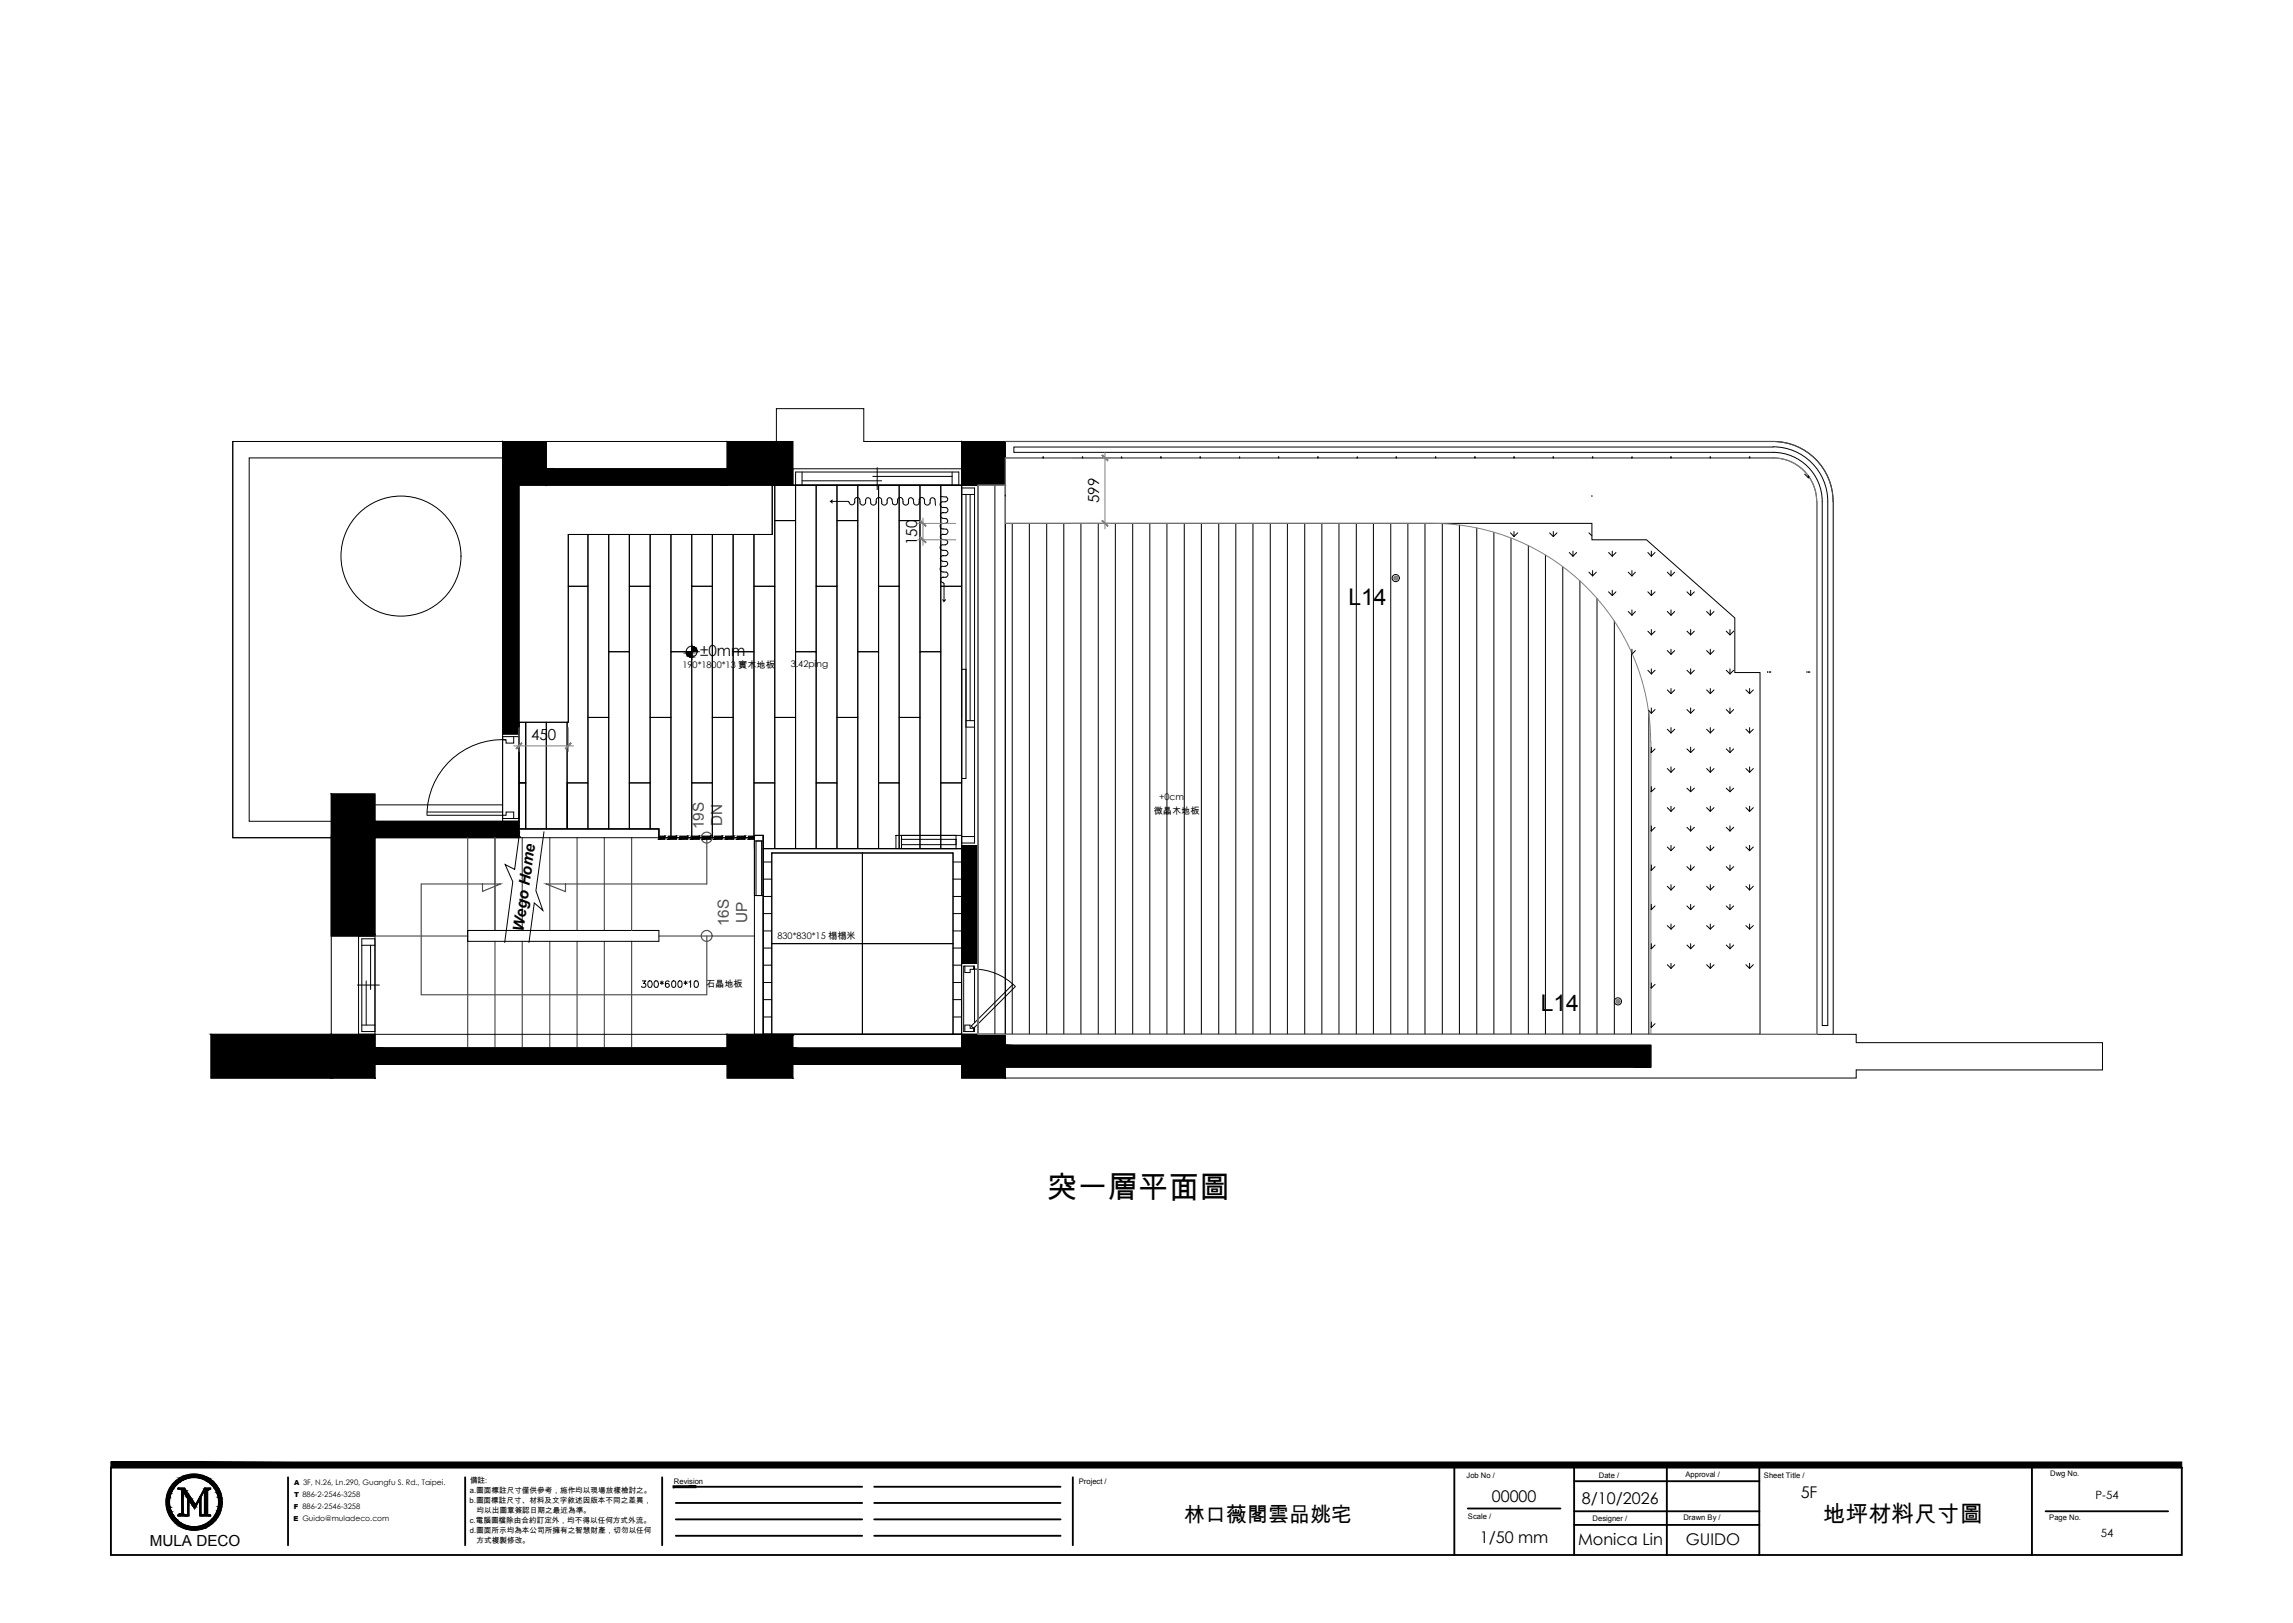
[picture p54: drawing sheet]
<svg xmlns="http://www.w3.org/2000/svg" width="420mm" height="297mm" viewBox="0 0 420 297" stroke-linecap="round" stroke-linejoin="round" font-family="sans-serif">
<defs><g id="words">
<text font-size="5.6" x="191.6" y="219.3">突一層平面圖</text>
<g font-size="4.2">
<text x="246.9" y="110.6">L14</text>
<text x="282.1" y="185.1">L14</text>
<text x="333.7" y="278.5">地坪材料尺寸圖</text>
</g>
<text font-size="3.8" x="216.8" y="278.6">林口薇閣雲品姚宅</text>
<g font-size="3">
<text x="273.1" y="274.9">00000</text>
<text x="289.6" y="275.3">8/10/2026</text>
<text x="329.7" y="274.1">5F</text>
<text x="270.9" y="282.4">1/50 mm</text>
<text x="288.9" y="282.8">Monica Lin</text>
<text x="308.6" y="282.8">GUIDO</text>
</g>
<g font-size="2.8">
<text x="201.2" y="92.1" transform="rotate(-90 201.2 92.1)">599</text>
<text x="167.9" y="99.8" transform="rotate(-90 167.9 99.8)">150</text>
<text x="128.2" y="120">±0mm</text>
<text x="97.2" y="135.4">450</text>
<text x="95.8" y="170.5" transform="rotate(-82 95.8 170.5)">Wego Home</text>
<text x="27.4" y="282.9">MULA DECO</text>
</g>
<g font-size="2.8" fill="#4c4c4c">
<text x="128.8" y="151.8" transform="rotate(-90 128.8 151.8)">19S</text>
<text x="132.2" y="151.2" transform="rotate(-90 132.2 151.2)">DN</text>
<text x="133.5" y="169.5" transform="rotate(-90 133.5 169.5)">16S</text>
<text x="136.8" y="168.9" transform="rotate(-90 136.8 168.9)">UP</text>
</g>
<g font-size="2.1">
<text x="383.7" y="274.4">P-54</text>
<text x="384.6" y="281.4">54</text>
</g>
<g font-size="1.7">
<text x="125" y="122.2">190*1800*13</text>
<text x="135.2" y="122.2">實木地板</text>
<text x="144.8" y="122">3.42ping</text>
<text x="211.2" y="148.9">微晶木地板</text>
<text x="212.2" y="146.5">+0cm</text>
<text x="142.4" y="171.8">830*830*15 榻榻米</text>
<text x="129.3" y="180.7">石晶地板</text>
</g>
<g font-size="1.4">
<text x="86" y="275">b.圖面標註尺寸、材料及文字敘述因版本不同之差異，</text>
<text x="86" y="273.2">a.圖面標註尺寸僅供參考，施作均以現場放樣檢討之。</text>
<text x="86" y="271.3">備註:</text>
<text x="123.4" y="271.5">Revision</text>
<text x="197.5" y="271.5">Project /</text>
<text x="268.5" y="270.5">Job No /</text>
<text x="292.7" y="270.5">Date /</text>
<text x="308.6" y="270.3">Approval /</text>
<text x="322.9" y="270.5">Sheet Title /</text>
<text x="375.4" y="270.2">Dwg No.</text>
<text x="86" y="278.8">c.電腦圖檔除由合約訂定外，均不得以任何方式外流。</text>
<text x="86" y="280.6">d.圖面所示均為本公司所擁有之智慧財產，切勿以任何</text>
<text x="87.3" y="276.9">均以出圖章簽認日期之最近為準。</text>
<text x="268.8" y="277.9">Scale /</text>
<text x="291.6" y="278.3">Designer /</text>
<text x="308.2" y="278.2">Drawn By /</text>
<text x="375.2" y="278.2">Page No.</text>
<text x="87.3" y="282.4">方式複製修改。</text>
</g>
<g font-size="1.3">
<text x="53.8" y="274">T 886-2-2546-3258</text>
<text x="53.9" y="271.7">A 3F, N.26, Ln.290, Guangfu S. Rd., Taipei.</text>
<text x="53.7" y="278.5">E Guido@muladeco.com</text>
<text x="53.8" y="276.2">F 886-2-2546-3258</text>
</g>
</g></defs>
<!-- layer: 0 -->
<g fill="#000" stroke="#000" stroke-width=".18">
<path d="M33.3 277.3h.3zM33.3 277.2h.3zM33.9 279.8h3.3l-.8 .1zM35.2 275.5h.7l-.3 .5zM35.5 275.8h.3l-.2 .2zM35.5 275.8h.2l-.1 .2zM34.7 269.9h1.7z"/>
<path d="M92 80.8l8 8v-8zM92 80.8l8 8h-8z"/>
<path d="M133.1 80.8l12 8v-8zM133.1 80.8l12 8h-12z"/>
<path d="M176.1 80.8l8 8v-8zM176.1 80.8l8 8h-8z"/>
<path d="M60.6 145.3l8.1 8v-8zM60.6 145.3l8.1 8h-8.1z"/>
<path d="M60.6 189.3l8.1 8v-8zM60.6 189.3l8.1 8h-8.1z"/>
<path d="M133.1 189.3l12 8v-8zM133.1 189.3l12 8h-12z"/>
<path d="M176.1 189.3l8 8v-8zM176.1 189.3l8 8h-8z"/>
<path d="M30.5 274.9l.3 .9-.1-.9zM30.5 274.9l.3 .9h-.2z"/>
<path d="M30.8 273.2h.3zM30.8 273.2h.3z"/>
<path d="M30.8 276.7h.3zM30.8 276.7h.3z"/>
<path d="M30.6 274l.2 .1zM30.6 274l.2 .1z"/>
<path d="M30.6 274.1l.1 .8 .1-.8zM30.6 274.1l.1 .8h-.2z"/>
<path d="M30.6 275.8h.2zM30.6 275.8h.2z"/>
<path d="M30.6 275.8l.5 .9-.3-.9zM30.6 275.8l.5 .9h-.3z"/>
<path d="M30.9 274.9l.2 .8-.1-.8zM30.9 274.9l.2 .8z"/>
<path d="M30.9 274.9l.2 .8-.1-.8zM30.9 274.9l.2 .8z"/>
<path d="M31 274.1v.8zM31 274.1v.8h-.1z"/>
<path d="M31 275.7l.1 .1zM31 275.7l.1 .1z"/>
<path d="M30.8 273.2v.8l.3-.8zM30.8 273.2v.8h-.2z"/>
<path d="M31 274.1v.8zM31 274.1v.8h-.1z"/>
<path d="M31 275.7l.1 .1zM31 275.7l.1 .1z"/>
<path d="M30.8 276.7l.6 .8-.3-.8zM30.8 276.7l.6 .8h-.3z"/>
<path d="M31 274.1h.1zM31 274.1h.1z"/>
<path d="M31 275.8l.3 .7-.2-.7zM31 275.8l.3 .7h-.1z"/>
<path d="M31 274.1h.1zM31 274.1h.1z"/>
<path d="M31 275.8l.3 .7-.2-.7zM31 275.8l.3 .7h-.1z"/>
<path d="M31.1 272.4h.3zM31.1 272.4h.3z"/>
<path d="M31.1 277.5h.3zM31.1 277.5h.3z"/>
<path d="M31.2 273.2l.1 .1zM31.2 273.2l.1 .1z"/>
<path d="M31.2 273.3l-.1 .8 .2-.8zM31.2 273.3l-.1 .8h-.1z"/>
<path d="M31.2 276.5l.1 .1zM31.2 276.5l.1 .1z"/>
<path d="M31.2 276.6l.5 .7zM31.2 276.6l.5 .7h-.1z"/>
<path d="M31.2 273.2l.1 .1zM31.2 273.2l.1 .1z"/>
<path d="M31.2 273.3l-.1 .8 .2-.8zM31.2 273.3l-.1 .8h-.1z"/>
<path d="M31.2 276.5l.1 .1zM31.2 276.5l.1 .1z"/>
<path d="M31.2 276.6l.5 .7zM31.2 276.6l.5 .7h-.1z"/>
<path d="M31.1 272.4v.8l.3-.8zM31.1 272.4v.8h-.3z"/>
<path d="M31.1 277.5l.9 .7-.6-.7zM31.1 277.5l.9 .7h-.3z"/>
<path d="M31.7 271.6h.3zM31.7 271.6h.3z"/>
<path d="M31.7 278.2h.3zM31.7 278.2h.3z"/>
<path d="M31.6 272.5l-.3 .7 .4-.7zM31.6 272.5l-.4 .7z"/>
<path d="M31.6 277.3l.1 .1zM31.6 277.3l.1 .1z"/>
<path d="M31.6 272.5l-.3 .7 .4-.7zM31.6 272.5l-.4 .7z"/>
<path d="M31.6 277.3l.1 .1zM31.6 277.3l.1 .1z"/>
<path d="M31.6 272.4h.1zM31.6 272.4l.1 .1z"/>
<path d="M31.6 277.4l.6 .6zM31.6 277.4l.6 .6z"/>
<path d="M31.6 272.4h.1zM31.6 272.4l.1 .1z"/>
<path d="M31.6 277.4l.6 .6zM31.6 277.4l.6 .6z"/>
<path d="M31.7 271.6l-.3 .8 .6-.8zM31.7 271.6l-.3 .8h-.3z"/>
<path d="M31.7 278.2l.9 .6-.6-.6zM31.7 278.2l.9 .6h-.4z"/>
<path d="M32.1 271.9l-.4 .5 .5-.5zM32.1 271.9l-.4 .5h-.1z"/>
<path d="M32.1 278l.2 .1zM32.1 278l.2 .1z"/>
<path d="M32.1 271.9l-.4 .5 .5-.5zM32.1 271.9l-.4 .5h-.1z"/>
<path d="M32.1 278l.2 .1zM32.1 278l.2 .1z"/>
<path d="M32.1 271.8h.2zM32.1 271.8l.1 .1z"/>
<path d="M32.1 278.1l.7 .4-.5-.4zM32.1 278.1l.7 .4z"/>
<path d="M32.1 271.8h.2zM32.1 271.8l.1 .1z"/>
<path d="M32.1 278.1l.7 .4-.5-.4zM32.1 278.1l.7 .4z"/>
<path d="M32.2 271l-.2 .6 .6-.6zM32.2 271l-.2 .6h-.3z"/>
<path d="M32.2 278.8h.5zM32.2 278.8h.5z"/>
<path d="M32.3 271h.4zM32.3 271h.3z"/>
<path d="M32.3 278.8l1.1 .5-.7-.5zM32.3 278.8l1.1 .5h-.5z"/>
<path d="M32.7 271.3l-.4 .5 .5-.5zM32.1 271.8l.6-.5-.4 .5z"/>
<path d="M32.7 278.5l.3 .2zM32.7 278.5l.3 .2z"/>
<path d="M32.7 271.3l-.4 .5 .5-.5zM32.1 271.8l.6-.5-.4 .5z"/>
<path d="M32.7 278.5l.3 .2zM32.7 278.5l.3 .2z"/>
<path d="M32.8 271.2h.2zM32.7 271.3h.1z"/>
<path d="M32.8 278.7l.7 .3zM32.8 278.7l.7 .3z"/>
<path d="M32.8 271.2h.2zM32.7 271.3h.1z"/>
<path d="M32.8 278.7l.7 .3zM32.8 278.7l.7 .3z"/>
<path d="M33.2 277.3h.5zM33.2 277.3h.5z"/>
<path d="M33.2 277.3h.5zM33.2 277.3h.5z"/>
<path d="M33.2 277.3h.5zM33.2 277.3h.5z"/>
<path d="M32.9 270.6l-.2 .4 .7-.4zM32.3 271l.6-.4-.2 .4z"/>
<path d="M32.9 279.3h.7zM32.9 279.3h.7z"/>
<path d="M33.3 272.8l.2 1.2v-1.2zM33.3 272.8l.2 1.2h-.2z"/>
<path d="M33.3 274l.2 3v-3zM33.3 274l.2 3h-.2z"/>
<path d="M33.3 277l.2 .1zM33.3 277l.2 .1z"/>
<path d="M33.3 277.1h.2zM33.3 277.1h.2z"/>
<path d="M33.3 277.1h.2zM33.3 277.1h.2zM33.3 277.1h.2zM33.3 277.1h.2z"/>
<path d="M33.3 272.8l.2 .4v-.4zM33.3 272.8l.2 .4h-.2z"/>
<path d="M33.3 273.2l.2 3.8v-3.8zM33.3 273.2l.2 3.8h-.2z"/>
<path d="M33.3 277l.2 .1zM33.3 277l.2 .1z"/>
<path d="M33.3 277.1h.2zM33.3 277.1h.2z"/>
<path d="M33.3 277.1h.2zM33.3 277.1h.2zM33.3 277.1h.2zM33.3 277.1h.2z"/>
<path d="M33.3 272.8l.2 4.2v-4.2zM33.3 272.8l.2 4.2h-.2z"/>
<path d="M33.3 277l.2 .1zM33.3 277l.2 .1z"/>
<path d="M33.3 277.1h.2zM33.3 277.1h.2z"/>
<path d="M33.3 277.1h.2zM33.3 277.1h.2zM33.3 277.1h.2zM33.3 277.1h.2z"/>
<path d="M33.3 277.1l.2 .1zM33.3 277.1l.2 .1zM33.3 277.2h.2zM33.3 277.2h.2z"/>
<path d="M33.3 277.2h.3zM33.3 277.2h.3zM33.3 277.2h.3z"/>
<path d="M33.3 270.8l-.3 .4 .5-.4zM32.8 271.2l.5-.4-.3 .4z"/>
<path d="M33.3 277.1l.2 .1zM33.3 277.1l.2 .1zM33.3 277.2h.2zM33.3 277.2h.2z"/>
<path d="M33.3 277.2h.3zM33.3 277.2h.3zM33.3 277.2h.3z"/>
<path d="M33.3 279l.5 .1zM33.3 279l.5 .1z"/>
<path d="M33.3 270.8l-.3 .4 .5-.4zM32.8 271.2l.5-.4-.3 .4z"/>
<path d="M33.3 277.1l.2 .1zM33.3 277.1l.2 .1zM33.3 277.2h.2zM33.3 277.2h.2z"/>
<path d="M33.3 277.2h.3zM33.3 277.2h.3zM33.3 277.2h.3z"/>
<path d="M33.3 279l.5 .1zM33.3 279l.5 .1z"/>
<path d="M33.3 277.2l.3 .1zM33.3 277.2l.3 .1zM33.2 277.3h.4z"/>
<path d="M33.3 277.2l.3 .1zM33.3 277.2l.3 .1zM33.2 277.3h.4z"/>
<path d="M33.3 277.2l.3 .1zM33.3 277.2l.3 .1zM33.2 277.3h.4z"/>
<path d="M33 270.5h.6zM32.9 270.6h.5z"/>
<path d="M33 279.3l1.2 .3-.6-.3zM33 279.3l1.2 .3h-.7z"/>
<path d="M33.2 277.3h.4zM33.2 277.3h.4z"/>
<path d="M33.2 277.3h.5zM33.2 277.3h.5z"/>
<path d="M33.2 277.3h.4zM33.2 277.3h.4z"/>
<path d="M33.2 277.3h.5zM33.2 277.3h.5z"/>
<path d="M33.2 277.3h.4zM33.2 277.3h.4z"/>
<path d="M33.2 277.3h.5zM33.2 277.3h.5z"/>
<path d="M33.2 277.3h.5zM33.1 277.3h.6zM33.1 277.3h.6zM33.1 277.3h.6z"/>
<path d="M33.2 277.3h.5zM33.1 277.3h.6zM33.1 277.3h.6zM33.1 277.3h.6z"/>
<path d="M33.2 277.3h.5zM33.1 277.3h.6zM33.1 277.3h.6zM33.1 277.3h.6z"/>
<path d="M33.1 277.3h.7zM33 277.3h.8z"/>
<path d="M33.1 277.3h.7zM33 277.3h.8z"/>
<path d="M33.1 277.3h.7zM33 277.3h.8z"/>
<path d="M32.6 272.4l1.2 .1zM32.6 272.4l1.2 .1z"/>
<path d="M33.5 270.7h.3zM33.3 270.8h.2z"/>
<path d="M32.6 272.4l1.2 .1zM32.6 272.4l1.2 .1z"/>
<path d="M33.5 279.1l.8 .2zM33.5 279.1l.8 .2z"/>
<path d="M33.5 270.7h.3zM33.3 270.8h.2z"/>
<path d="M32.6 272.4l1.2 .1zM32.6 272.4l1.2 .1z"/>
<path d="M33.5 279.1l.8 .2zM33.5 279.1l.8 .2z"/>
<path d="M33.1 272.5l.9 .3-.2-.3zM33.1 272.5l.9 .3h-.7z"/>
<path d="M33.1 272.5l.9 .3-.2-.3zM33.1 272.5l.9 .3h-.7z"/>
<path d="M33.1 272.5l.9 .3-.2-.3zM33.1 272.5l.9 .3h-.7z"/>
<path d="M33.9 279.8l.8 .1h1.7zM34.7 279.9h1.7z"/>
<path d="M33.3 272.8h.7zM33.3 272.8h.7z"/>
<path d="M33.3 272.8h.7zM33.3 272.8h.7z"/>
<path d="M33.3 272.8h.7zM33.3 272.8h.7z"/>
<path d="M33.5 272.8l1.3 1.2-.8-1.2zM33.5 272.8l1.3 1.2h-.6z"/>
<path d="M33.5 272.8l.8 .4-.3-.4zM33.5 272.8l.8 .4h-.5z"/>
<path d="M33.5 272.8l1.5 1.5-1-1.5zM33.5 272.8l1.5 1.5h-.6z"/>
<path d="M32.6 277.3l1.6 .1zM32.6 277.3l1.6 .1z"/>
<path d="M32.6 277.3l1.6 .1zM32.6 277.3l1.6 .1z"/>
<path d="M33.5 270.2l.1 .3 .6-.3zM33 270.5l.5-.3 .1 .3z"/>
<path d="M32.6 277.3l1.6 .1zM32.6 277.3l1.6 .1z"/>
<path d="M33.5 279.6l1.5 .1zM33.5 279.6l1.5 .1h-1.2z"/>
<path d="M33.8 270.7l.5-.2h-.3zM33.5 270.7l.5-.2-.2 .2z"/>
<path d="M33.8 273.2l1.2 1.1-.7-1.1zM33.8 273.2l1.2 1.1h-.6z"/>
<path d="M34 279.3l.9 .1zM34 279.3l.9 .1z"/>
<path d="M33.8 270.7l.5-.2h-.3zM33.5 270.7l.5-.2-.2 .2z"/>
<path d="M34 279.3l.9 .1zM34 279.3l.9 .1z"/>
<path d="M34.4 274.4l.1 1.1v-1.1zM34.4 274.4l.1 1.1h-.1z"/>
<path d="M34.4 275.5l.1 1.9v-1.9zM34.4 275.5l.1 1.9h-.1z"/>
<path d="M34.4 274.4l.1 .5v-.5zM34.4 274.4l.1 .5h-.1z"/>
<path d="M34.4 274.9l.1 2.5v-2.5zM34.4 274.9l.1 2.5h-.1z"/>
<path d="M34.4 274.4l.1 .5v-.5zM34.4 274.4l.1 .5h-.1z"/>
<path d="M34.4 274.9l.1 2.5v-2.5zM34.4 274.9l.1 2.5h-.1z"/>
<path d="M34.2 274l.8 .3-.2-.3zM34.2 274l.8 .3h-.6z"/>
<path d="M34.3 270.4v.1l.6-.1zM34 270.5l.3-.1v.1z"/>
<path d="M34.3 279.4l.8 .1zM34.3 279.4l.8 .1z"/>
<path d="M34.3 270.4v.1l.6-.1zM34 270.5l.3-.1v.1z"/>
<path d="M34.3 279.4l.8 .1zM34.3 279.4l.8 .1z"/>
<path d="M33.8 270.1l.4 .1 .8-.1zM33.5 270.2l.3-.1 .4 .1z"/>
<path d="M33.8 279.7l1.3 .1zM33.8 279.7l1.3 .1z"/>
<path d="M34.4 274.3l.7 .1-.1-.1zM34.4 274.3l.7 .1h-.7z"/>
<path d="M34.4 274.3l.7 .1-.1-.1zM34.4 274.3l.7 .1h-.7z"/>
<path d="M34.4 274.3l.7 .1-.1-.1zM34.4 274.3l.7 .1h-.7z"/>
<path d="M34.5 274.4l1.3 1.1-.7-1.1zM34.5 274.4l1.3 1.1h-.6z"/>
<path d="M34.5 274.4l.9 .5-.3-.5zM34.5 274.4l.9 .5h-.5z"/>
<path d="M34.5 274.4l.9 .5-.3-.5zM34.5 274.4l.9 .5h-.5z"/>
<path d="M34.6 270.4h.5zM34.3 270.4h.6z"/>
<path d="M33.9 270.1h1.2zM33.8 270.1h1.2z"/>
<path d="M34.6 270.4h.5zM34.3 270.4h.6z"/>
<path d="M34.9 274.9l.9 .6-.4-.6zM34.9 274.9l.9 .6h-.6z"/>
<path d="M34.9 274.9l.9 .6-.4-.6zM34.9 274.9l.9 .6h-.6z"/>
<path d="M35.2 275.5l.6 .3 .1-.3zM35.2 275.5l.6 .3h-.3z"/>
<path d="M35.2 275.5l.5 .3 .2-.3zM35.2 275.5l.5 .3h-.2z"/>
<path d="M35.1 270.3l1.5 .1zM34.6 270.4h2z"/>
<path d="M35.1 270.3l1.5 .1zM34.6 270.4h2z"/>
<path d="M36.1 274.9l-.2 .6zM36.1 274.9l-.3 .6z"/>
<path d="M34.7 269.9l2.5 .2-.8-.2zM33.9 270.1l.8-.2 2.5 .2z"/>
<path d="M36 270.4h.9zM36 270.4h.9z"/>
<path d="M34.6 279.5h2zM34.6 279.5l1.4 .1z"/>
<path d="M36 270.4h.9zM36 270.4h.9z"/>
<path d="M34.6 279.5h2zM34.6 279.5l1.4 .1z"/>
<path d="M36.5 274.3l-.6 1.2 .7-1.2zM36.5 274.3l-.7 1.2z"/>
<path d="M36.6 274.2v.1zM36.6 274.2l-.1 .1z"/>
<path d="M36.6 274.2l-.4 .7zM36.6 274.2l-.5 .7z"/>
<path d="M36.6 274.2l-.7 1.3zM36.6 274.2l-.8 1.3z"/>
<path d="M36.6 274l.1 .2zM36.6 274l.1 .2h-.1z"/>
<path d="M36.6 274.2l.1 .1zM36.6 274.2l.1 .1z"/>
<path d="M36.6 274.3l.1 3.1zM36.6 274.3l.1 3.1z"/>
<path d="M36.6 274l.1 .2zM36.6 274l.1 .2h-.1z"/>
<path d="M36.6 274.2l.1 3.2zM36.6 274.2l.1 3.2z"/>
<path d="M36.6 274l.1 .2zM36.6 274l.1 .2h-.1z"/>
<path d="M36.6 274.2l.1 3.2zM36.6 274.2l.1 3.2z"/>
<path d="M36.3 270.4l.8 .1zM36.3 270.4l.8 .1z"/>
<path d="M36.3 279.4h.6zM36 279.5h.6z"/>
<path d="M36.3 270.4l.8 .1zM36.3 270.4l.8 .1z"/>
<path d="M36.3 279.4h.6zM36 279.5h.6z"/>
<path d="M36.8 270.5l.9 .2zM36.8 270.5l.9 .2z"/>
<path d="M36.8 279.3l.1 .1 .2-.1zM36.3 279.4l.5-.1 .1 .1z"/>
<path d="M36.8 270.5l.9 .2zM36.8 270.5l.9 .2z"/>
<path d="M36.8 279.3l.1 .1 .2-.1zM36.3 279.4l.5-.1 .1 .1z"/>
<path d="M36 270.1h1.3zM36 270.1h1.3z"/>
<path d="M36.2 270.1l1.4 .1-.3-.1zM36.2 270.1l1.4 .1z"/>
<path d="M36.2 279.7h1.1zM36 279.8h1.2z"/>
<path d="M37.3 272.8l-.6 1.2zM37.3 272.8l-.7 1.2z"/>
<path d="M37.4 272.6v.2zM37.4 272.6l-.1 .2z"/>
<path d="M37.4 272.6l-.7 1.4zM37.4 272.6l-.8 1.4z"/>
<path d="M37.4 272.6l-.7 1.4zM37.4 272.6l-.8 1.4z"/>
<path d="M36.9 270.2l1.2 .3-.5-.3zM36.9 270.2l1.2 .3h-.6z"/>
<path d="M36.9 279.6l.4 .1 .3-.1zM36.2 279.7l.7-.1 .4 .1z"/>
<path d="M37.3 270.7l.5 .1zM37.3 270.7l.5 .1z"/>
<path d="M37.1 279.3l.6-.2h-.4zM36.8 279.3l.5-.2-.2 .2z"/>
<path d="M37.3 270.7l.5 .1zM37.3 270.7l.5 .1z"/>
<path d="M37.1 279.3l.6-.2h-.4zM36.8 279.3l.5-.2-.2 .2z"/>
<path d="M37.6 270.8l.8 .4zM37.6 270.8l.8 .4z"/>
<path d="M37.6 279h.2zM37.3 279.1h.4z"/>
<path d="M37.6 270.8l.8 .4zM37.6 270.8l.8 .4z"/>
<path d="M37.6 279h.2zM37.3 279.1h.4z"/>
<path d="M37.5 272.8l.5 4.2v-4.2zM37.5 272.8l.5 4.2h-.5z"/>
<path d="M37.5 277l.5 .1zM37.5 277l.5 .1z"/>
<path d="M37.5 277.1h.5zM37.5 277.1h.5z"/>
<path d="M37.5 277.1l.5 .1zM37.5 277.1l.5 .1z"/>
<path d="M37.5 272.8l.5 4.2v-4.2zM37.5 272.8l.5 4.2h-.5z"/>
<path d="M37.5 277l.5 .1zM37.5 277l.5 .1z"/>
<path d="M37.5 277.1h.5zM37.5 277.1h.5z"/>
<path d="M37.5 277.1l.5 .1zM37.5 277.1l.5 .1z"/>
<path d="M37.5 272.8l.5 4.2v-4.2zM37.5 272.8l.5 4.2h-.5z"/>
<path d="M37.5 277l.5 .1zM37.5 277l.5 .1z"/>
<path d="M37.5 277.1h.5zM37.5 277.1h.5z"/>
<path d="M37.5 277.1l.5 .1zM37.5 277.1l.5 .1z"/>
<path d="M37.5 277.2h.5zM37.5 277.2h.5z"/>
<path d="M37.5 277.2h.5zM37.5 277.2h.5z"/>
<path d="M37.5 277.2h.5zM37.5 277.2h.5z"/>
<path d="M37.5 277.2h.5zM37.4 277.2h.6z"/>
<path d="M37.4 277.2l.7 .1zM37.4 277.2l.7 .1z"/>
<path d="M37.5 277.2h.5zM37.4 277.2h.6z"/>
<path d="M37.4 277.2l.7 .1zM37.4 277.2l.7 .1z"/>
<path d="M37.5 277.2h.5zM37.4 277.2h.6z"/>
<path d="M37.4 277.2l.7 .1zM37.4 277.2l.7 .1z"/>
<path d="M37.4 277.3h.8zM37.4 277.3h.8z"/>
<path d="M37.4 277.3h.8zM37.4 277.3h.8z"/>
<path d="M37.4 277.3h.8zM37.4 277.3h.8z"/>
<path d="M37.5 272.6l.5 .2 .1-.2zM37.5 272.6l.5 .2h-.5z"/>
<path d="M37.5 272.6l.5 .2 .1-.2zM37.5 272.6l.5 .2h-.5z"/>
<path d="M37.5 270.5l.7 .1zM37.5 270.5l.7 .1z"/>
<path d="M37.5 272.6l.5 .2 .1-.2zM37.5 272.6l.5 .2h-.5z"/>
<path d="M37.5 279.3l.1 .3 .5-.3zM36.9 279.6l.6-.3 .1 .3z"/>
<path d="M37.5 272.5h.7zM37.5 272.5l.6 .1h-.7z"/>
<path d="M37.3 277.3h.9zM37.2 277.3h1z"/>
<path d="M37.5 272.5h.7zM37.5 272.5l.6 .1h-.7z"/>
<path d="M37.3 277.3h.9zM37.2 277.3h1z"/>
<path d="M37.5 272.5h.7zM37.5 272.5l.6 .1h-.7z"/>
<path d="M37.3 277.3h.9zM37.2 277.3h1z"/>
<path d="M37.2 277.3h1.1zM37.2 277.3h1.1z"/>
<path d="M37.2 277.3h1.1zM37.2 277.3h1.1z"/>
<path d="M37.7 270.6l1.1 .4-.6-.4zM37.7 270.6l1.1 .4h-.4z"/>
<path d="M37.2 277.3h1.1zM37.2 277.3h1.1z"/>
<path d="M37.7 279.3h.5zM37.5 279.3h.6z"/>
<path d="M38.2 271.2l.3 .1zM38.2 271.2l.3 .1z"/>
<path d="M37.8 279l.6-.3h-.2zM37.6 279l.6-.3-.4 .3z"/>
<path d="M38.2 271.2l.3 .1zM38.2 271.2l.3 .1z"/>
<path d="M37.8 279l.6-.3h-.2zM37.6 279l.6-.3-.4 .3z"/>
<path d="M38.3 271.3l.7 .5-.5-.5zM38.3 271.3l.7 .5h-.2z"/>
<path d="M38.3 278.5l.1 .2 .1-.2zM38.3 278.5l.1 .2h-.2z"/>
<path d="M38.3 271.3l.7 .5-.5-.5zM38.3 271.3l.7 .5h-.2z"/>
<path d="M38.3 278.5l.1 .2 .1-.2zM38.3 278.5l.1 .2h-.2z"/>
<path d="M37.5 272.4l1 .1zM37.5 272.4l1 .1h-1z"/>
<path d="M36.9 277.3l1.6 .1zM36.9 277.3l1.6 .1z"/>
<path d="M37.5 272.4l1 .1zM37.5 272.4l1 .1h-1z"/>
<path d="M36.9 277.3l1.6 .1zM36.9 277.3l1.6 .1z"/>
<path d="M37.5 272.4l1 .1zM37.5 272.4l1 .1h-1z"/>
<path d="M36.9 277.3l1.6 .1zM36.9 277.3l1.6 .1z"/>
<path d="M38.4 271h.5zM38.4 271h.5z"/>
<path d="M38.4 278.8l-.2 .5 .6-.5zM37.7 279.3l.7-.5-.2 .5z"/>
<path d="M38.5 271l1 .6-.6-.6zM38.5 271l1 .6h-.4z"/>
<path d="M38.5 278.8h.4zM38.4 278.8h.4z"/>
<path d="M38.8 271.8l.3 .1zM38.8 271.8l.3 .1z"/>
<path d="M38.8 278.1l-.3 .4 .5-.4zM38.3 278.5l.5-.4-.3 .4z"/>
<path d="M38.8 271.8l.3 .1zM38.8 271.8l.3 .1z"/>
<path d="M38.8 278.1l-.3 .4 .5-.4zM38.3 278.5l.5-.4-.3 .4z"/>
<path d="M38.9 271.9l.6 .5zM38.9 271.9l.6 .5z"/>
<path d="M38.9 278h.2zM38.9 278l.1 .1h-.2z"/>
<path d="M38.9 271.9l.6 .5zM38.9 271.9l.6 .5z"/>
<path d="M38.9 278h.2zM38.9 278l.1 .1h-.2z"/>
<path d="M39.1 271.6h.4zM39.1 271.6h.4z"/>
<path d="M39.1 278.2h.4zM39.1 278.2h.4z"/>
<path d="M39.1 271.6l.9 .8-.5-.8zM39.1 271.6l.9 .8h-.3z"/>
<path d="M39.1 278.2l-.2 .6 .6-.6zM38.5 278.8l.6-.6-.2 .6z"/>
<path d="M39.4 272.4l.2 .1zM39.4 272.4l.2 .1z"/>
<path d="M39.4 277.4l-.3 .6 .4-.6zM39.4 277.4l-.3 .6h-.2z"/>
<path d="M39.4 272.4l.2 .1zM39.4 272.4l.2 .1z"/>
<path d="M39.4 277.4l-.3 .6 .4-.6zM39.4 277.4l-.3 .6h-.2z"/>
<path d="M39.4 272.5l.5 .7-.3-.7zM39.4 272.5l.5 .7h-.1z"/>
<path d="M39.4 277.3h.2zM39.4 277.3l.1 .1z"/>
<path d="M39.4 272.5l.5 .7-.3-.7zM39.4 272.5l.5 .7h-.1z"/>
<path d="M39.4 277.3h.2zM39.4 277.3l.1 .1z"/>
<path d="M39.7 272.4h.3zM39.7 272.4h.3z"/>
<path d="M39.7 277.5h.3zM39.7 277.5h.3z"/>
<path d="M39.8 273.2l.1 .1zM39.8 273.2l.1 .1z"/>
<path d="M39.8 273.3l.4 .8zM39.8 273.3l.4 .8h-.2z"/>
<path d="M39.8 276.5l.1 .1zM39.8 276.5l.1 .1z"/>
<path d="M39.8 276.6l-.2 .7 .3-.7zM39.8 276.6l-.2 .7h-.2z"/>
<path d="M39.8 273.2l.1 .1zM39.8 273.2l.1 .1z"/>
<path d="M39.8 273.3l.4 .8zM39.8 273.3l.4 .8h-.2z"/>
<path d="M39.8 276.5l.1 .1zM39.8 276.5l.1 .1z"/>
<path d="M39.8 276.6l-.2 .7 .3-.7zM39.8 276.6l-.2 .7h-.2z"/>
<path d="M39.7 272.4l.7 .8-.4-.8zM39.7 272.4l.7 .8h-.3z"/>
<path d="M39.7 277.5l-.2 .7 .5-.7zM39.7 277.5l-.2 .7h-.4z"/>
<path d="M40.1 273.2h.3zM40.1 273.2h.3z"/>
<path d="M40.1 276.7h.3zM40.1 276.7h.3z"/>
<path d="M40 274.1h.2zM40 274.1h.2z"/>
<path d="M40 274.1l.2 .8v-.8zM40 274.1l.2 .8h-.1z"/>
<path d="M40 275.7l.2 .1zM40 275.7l.2 .1z"/>
<path d="M40 275.8l-.1 .7 .3-.7zM40 275.8l-.2 .7z"/>
<path d="M40 274.1h.2zM40 274.1h.2z"/>
<path d="M40 274.1l.2 .8v-.8zM40 274.1l.2 .8h-.1z"/>
<path d="M40 275.7l.2 .1zM40 275.7l.2 .1z"/>
<path d="M40 275.8l-.1 .7 .3-.7zM40 275.8l-.2 .7z"/>
<path d="M40.1 274.9l.1 .8v-.8zM40.1 274.9l.1 .8h-.2z"/>
<path d="M40.1 274.9l.1 .8v-.8zM40.1 274.9l.1 .8h-.2z"/>
<path d="M40.1 273.2l.5 .8-.2-.8zM40.1 273.2l.5 .8h-.3z"/>
<path d="M40.1 276.7l-.1 .8 .4-.8zM40.1 276.7l-.1 .8h-.3z"/>
<path d="M40.3 274l.3 .1zM40.3 274l.3 .1z"/>
<path d="M40.3 274.1l.4 .8-.1-.8zM40.3 274.1l.4 .8h-.3z"/>
<path d="M40.3 275.8h.3zM40.3 275.8h.3z"/>
<path d="M40.3 275.8l.1 .9 .2-.9zM40.3 275.8l.1 .9h-.3z"/>
<path d="M40.4 274.9l.2 .9 .1-.9zM40.4 274.9l.2 .9h-.3z"/>
<path d="M123.2 272.3h4.2v-.4zM123.2 271.9h4.2l-4.2 .4z"/>
<path d="M20.3 267.6l379.1 1v-1zM20.3 267.6l379.1 1h-379.1z"/>
</g>
<g fill="#000" stroke="#000" stroke-width=".18">
<path d="M92 88.8l3 45.5v-45.5zM92 88.8l3 45.5h-3z"/>
<path d="M100 85.8l33.1 3v-3zM100 85.8l33.1 3h-33.1z"/>
<path d="M60.6 153.3l5 18v-18zM60.6 153.3l5 18h-5z"/>
<path d="M65.6 153.3l3.1 18v-18zM65.6 153.3l3.1 18h-3.1z"/>
<path d="M68.7 150.3l26.3 3v-3zM68.7 150.3l26.3 3h-26.3z"/>
<path d="M176.1 154.8l3 21.5v-21.5zM176.1 154.8l3 21.5h-3z"/>
<path d="M38.6 189.3l22 8v-8zM38.6 189.3l22 8h-22z"/>
<path d="M68.7 191.8l64.4 3v-3zM68.7 191.8l64.4 3h-64.4z"/>
<path d="M145.1 191.8l31 3v-3zM145.1 191.8l31 3h-31z"/>
<path d="M184.1 191.3l118.1 4v-4zM184.1 191.3l118.1 4h-118.1z"/>
</g>
<!-- layer: I-FL-PATT -->
<g fill="none" stroke="#000" stroke-width=".18">
<path d="M104 97.8h37.4v-9h34.7v66.5h-36.4v-2.4h-1.6v.4h-17.5v-1.6h-25.6v-19.5h9zM179.1 88.8h5v7h107.4v3h9.9l16.2 14.3v10h4.6v66.2h-143.1zM139.7 155.3h36.4v34h-36.4zM139.7 157.8h1.6M141.3 156.1h16.6v16.6h-16.6zM157.9 156.1h16.6v16.6h-16.6zM174.5 157.8h1.6M139.7 179.8h1.6M139.7 176.6h1.6M139.7 173.5h1.6M139.7 170.4h1.6M139.7 167.2h1.6"/>
<path d="M139.7 164.1h1.6M139.7 160.9h1.6M141.3 172.7h16.6v16.6h-16.6zM157.9 172.7h16.6v16.6h-16.6zM174.5 179.8h1.6M174.5 176.6h1.6M174.5 173.5h1.6M174.5 170.4h1.6M174.5 167.2h1.6M174.5 164.1h1.6M174.5 160.9h1.6M139.7 189.3h1.6"/>
<path d="M139.7 186.1h1.6M139.7 183h1.6M174.5 189.3h1.6M174.5 186.1h1.6M174.5 183h1.6"/>
</g>
<path d="M92 80.8h8v8h-8zM133.1 80.8h12v8h-12zM176.1 80.8h8v8h-8zM60.6 145.3h8.1v8h-8.1zM60.6 189.3h8.1v8h-8.1zM133.1 189.3h12v8h-12zM176.1 189.3h8v8h-8z" fill="none" stroke="#000" stroke-width=".18"/>
<!-- layer: I-WALL -->
<g fill="none" stroke="#000" stroke-width=".18">
<path d="M92 83.8h-46.4v66.5h15M92 80.8h-49.4v72.5h18M92 88.8h3v61.5h-3v-16h3h-3zM100 85.8h33.1v3h-33.1zM145.1 85.8h31v3h-31zM176.1 88.8h3v87.5h-3v-21.5h3h-3zM60.6 153.3h5v18h-5zM65.6 153.3h3.1v18h-3.1zM68.7 150.3h26.3v3h-26.3zM95 151.7h25.6v1.6h-25.4v-.2h-.2zM138.1 152.9h1.6v36.4h-1.6zM164 152.9h12.1v2.4h-12.1z"/>
<path d="M65.6 171.3h3.1v18h-3.1zM85.6 170.3h35v2h-35zM176.1 176.3h3v13h-3zM38.6 189.3h22v8h-22zM68.7 191.8h64.4v3h-64.4zM68.7 189.3h64.4v2.5h-64.4zM145.1 191.8h31v3h-31zM145.1 189.3v.2h.2v-.2h30.8M184.1 191.3h118.1v4h-118.1zM184.1 189.3h155.7v1.5h45.1v5h-45.1v1.5h-155.7"/>
</g>
<!-- layer: I-FL-STAIR -->
<g fill="none" stroke="#4c4c4c" stroke-width=".21">
<path d="M85.6 153.3v17M90.6 153.3v17M95.6 153.3v17M100.7 153.3v17M105.6 153.3v17M110.6 153.3v17M115.6 153.3v17M120.6 153.3h17.5v2M129.4 153.3v8.5h-29.4l3.5 1.4v-1.4M68.7 171.3h16.9M85.6 172.3v19.5M88.3 161.8v1.3l3.3-1.3h-14.5v20.3h52.3v-10.8"/>
<path d="M90.6 172.3v19.5M95.6 172.3v19.5M100.7 172.3v19.5M105.6 172.3v19.5M110.6 172.3v19.5M115.6 172.3v19.5M120.6 171.3h17.5"/>
<circle cx="129.4" cy="153.3" r=".99"/>
<circle cx="129.4" cy="171.3" r=".99"/>
</g>
<path d="M95.2 152.2l-1 6.9-1.7-.9 1.4 3.2-1.5 11.1M99.6 152.2l-1.5 10.8 1.3 3.6-1.6-1.3-1 7.2M85.6 170.3v2" fill="none" stroke="#000" stroke-width=".18"/>
<path d="M100 80.8h33.1M142.1 80.8v-6h16v6h18M184.1 88.8v100.5M60.6 153.3v36M68.7 147.3h23.3" fill="none" stroke="#000" stroke-width=".18"/>
<path d="M92 80.8h-49.4v72.5h18M184.1 80.8h140.5M324.6 80.8a11 11 0 0 1 11 11M335.6 91.8v97.5" fill="none" stroke="#000" stroke-width=".18"/>
<path d="M184.1 83.8h140.5M184.1 80.8h140.5M324.6 83.8a8 8 0 0 1 8 8M324.6 80.8a11 11 0 0 1 11 11M332.6 91.8v97.5M335.6 91.8v97.5" fill="none" stroke="#4c4c4c" stroke-width=".21"/>
<path d="M324.6 81.8a10 10 0 0 1 10 10M324.6 82.8a9 9 0 0 1 9 9M324.6 81.8h-139v1h139M333.6 91.8v95.9h1v-95.9" fill="none" stroke="#000" stroke-width=".18"/>
<!-- layer: j_ -->
<circle cx="73.4" cy="101.8" r="11" fill="none" stroke="#000" stroke-width=".18"/>
<!-- layer: I-WINDOW -->
<g fill="none" stroke="#000" stroke-width=".18">
<path d="M145.7 86.4h29.8v2.4h-29.8zM146.8 86.4v2.4M146.8 88h14.6M159.8 87.2h14.5M160.6 85.6v4M174.3 86.4v2.4M176.1 89.3h2.3v65h-2.3zM176.1 90.5h2.3M176.9 90.5v42.6h1.5M177.6 90.5v41.4M176.1 122.5h.8v20h-.8zM176.9 131.9h1.5"/>
<path d="M176.1 153.1h2.3M66.2 171.8h2.5v17h-2.5zM66.2 173h2.5M67 179.5v8.1M67.8 173v8.1M176.6 176.8v1.2h1v-.6h.7v-.6M178.2 177.4a10.8 10.8 0 0 1 7.7 3.1M65.4 180.3h4.1M66.2 187.6h2.5M176.6 188.8v-1.2h1v.6h.7v.6M178.4 187.1v-10.3h-2v12h2v-.8M185.4 180.2l-7.6 7.6 .5 .4 7.6-7.6"/>
</g>
<path d="M92 134.8v.6h.7v.6h1.4v-1.2M92.6 135.4a13.8 13.8 0 0 0-14.4 13.8M78.2 148.6h13.8v.6h-13.8M92 148.6v-13.8h3v15h-3v-.6h.7v-.6h1.4v1.2" fill="none" stroke="#000" stroke-width=".18"/>
<!-- layer: DS-DRAPERY -->
<g fill="none" stroke="#000" stroke-width=".18">
<path d="M152.1 91.8l.3 .3M152.4 91.5l-.3 .3h3.2l.1 .1M156.4 91.8a.49 .49 0 0 1-.4 .6 .49 .49 0 0 1-.5-.5M156.5 91.4v.6M157.4 91.4a.49 .49 0 0 0-.5-.4 .49 .49 0 0 0-.4 .4M157.4 91.4v.7a.53 .53 0 0 0 .6 .3 .53 .53 0 0 0 .5-.4M157.4 91.8h.1M158.5 91.5v.6M158.5 91.6a.44 .44 0 0 1 .3-.5 .44 .44 0 0 1 .6 .3v.6M160.4 91.8a.53 .53 0 0 1-.4 .6 .53 .53 0 0 1-.6-.4M161.4 91.4a.49 .49 0 0 0-.5-.4 .49 .49 0 0 0-.5 .4v.6M161.4 91.8h.1"/>
<path d="M161.4 91.4v.7M162.4 92a.53 .53 0 0 1-.5 .4 .53 .53 0 0 1-.5-.3M162.4 91.5v.6M162.4 91.6a.44 .44 0 0 1 .4-.5 .44 .44 0 0 1 .5 .3l.1 .7M164.3 91.8a.49 .49 0 0 1-.3 .6 .49 .49 0 0 1-.6-.3M164.3 91.4v.6M165.3 91.4a.49 .49 0 0 0-.5-.4 .49 .49 0 0 0-.5 .4M165.3 91.4v.7a.53 .53 0 0 0 .5 .3 .53 .53 0 0 0 .5-.4M165.3 91.8h.1M166.3 91.6a.44 .44 0 0 1 .4-.5 .44 .44 0 0 1 .5 .3l.1 .6M166.4 91.5l-.1 .6M168.3 91.8a.53 .53 0 0 1-.4 .6 .53 .53 0 0 1-.6-.4"/>
<path d="M169.2 91.4a.49 .49 0 0 0-.5-.4 .49 .49 0 0 0-.4 .4v.6M169.2 91.4l.1 .7a.53 .53 0 0 0 .5 .3 .53 .53 0 0 0 .5-.4M169.3 91.8h.1M170.3 91.5v.6M170.3 91.6a.44 .44 0 0 1 .4-.5 .44 .44 0 0 1 .5 .3l.1 1.1M172.2 90.9l1.1 .1M172.5 98.7l.8 .1M172.5 91.8a.53 .53 0 0 0-.4 .5 .53 .53 0 0 0 .4 .5M172.5 95.8a.53 .53 0 0 0-.4 .5 .53 .53 0 0 0 .4 .5M172.5 99.7a.53 .53 0 0 0-.4 .5 .53 .53 0 0 0 .4 .5M172.5 92.9h.7a.49 .49 0 0 1 .4 .5 .49 .49 0 0 1-.4 .4h-.6M172.5 96.8h.7a.49 .49 0 0 1 .4 .5 .49 .49 0 0 1-.4 .5"/>
<path d="M172.6 91.8h.5M172.6 97.8h.6M172.6 94.9h.7M172.6 99.7h.5M172.8 97.8a.49 .49 0 0 0-.6 .3 .49 .49 0 0 0 .2 .6M172.8 92.8h.1M172.8 96.8h.1M172.8 93.8a.53 .53 0 0 0-.6 .4 .53 .53 0 0 0 .4 .6M173.1 95.8h-.5M173.2 90.9a.44 .44 0 0 1 .3 .5 .44 .44 0 0 1-.5 .4M173.2 94.9a.44 .44 0 0 1 .3 .5 .44 .44 0 0 1-.5 .4M173.2 98.8a.44 .44 0 0 1 .3 .5 .44 .44 0 0 1-.5 .4"/>
<path d="M172.5 103.6a.53 .53 0 0 0-.4 .5 .53 .53 0 0 0 .4 .6M172.5 104.7h.7a.49 .49 0 0 1 .4 .5 .49 .49 0 0 1-.4 .4h-.6M172.5 100.7h.8M172.6 102.7l.7 .1M172.6 103.7h.5M172.6 109.8l.2 .3M172.8 104.7h.1M172.8 100.7h.1M172.8 105.7a.49 .49 0 0 0-.6 .4 .49 .49 0 0 0 .5 .5l.1 .3v3.2l.3-.3M172.8 101.7a.53 .53 0 0 0-.6 .4 .53 .53 0 0 0 .4 .6M173.2 102.7a.44 .44 0 0 1 .3 .6 .44 .44 0 0 1-.5 .3M173.2 100.8a.49 .49 0 0 1 .4 .4 .49 .49 0 0 1-.4 .5h-.6"/>
</g>
<!-- layer: I-WALL-FNS -->
<path d="M138.1 153.9h1.6v10h-1.6zM138.4 153.9h1v10h-1zM165 153.6h10v1h-10zM165 152.9h10v2.4h-10z" fill="none" stroke="#000" stroke-width=".18"/>
<!-- layer: I-FL-PATT-HATCH -->
<g fill="none" stroke="#000" stroke-width=".18">
<path d="M141.8 95.3h3.9v36h-3.9zM153.2 95.3h3.8v36h-3.8zM164.6 95.3h3.8v36h-3.8zM182.1 88.8v100.5M184.1 90.8h.1M185.3 95.8v93.5M188.5 95.8v93.5M191 83.8h.1M191.6 95.8v93.5M194.8 95.8v93.5M197.9 95.8v93.5M198.1 83.8h.1"/>
<path d="M198.2 83.8h.1M201.1 95.8v93.5M204.2 95.8v93.5M205.3 83.8h.1M205.4 83.8h.1M207.4 95.8v93.5M210.5 95.8v93.5M212.5 83.8h.1M212.6 83.8h.1M213.6 95.8v93.5M216.8 95.8v93.5M219.7 83.8h.1"/>
<path d="M219.8 83.8h.1M219.9 95.8v93.5M223.1 95.8v93.5M226.3 95.8v93.5M226.9 83.8h.1M227 83.8h.1M229.4 95.8v93.5M232.6 95.8v93.5M234.1 83.8h.1M235.7 95.8v93.5M238.9 95.8v93.5M241.2 83.8h.1"/>
<path d="M241.3 83.8h.1M242 95.8v93.5M245.1 95.8v93.5M248.3 95.8v93.5M248.4 83.8h.1M248.5 83.8h.1M251.4 95.8v93.5M254.6 95.8v93.5M255.6 83.8h.1M255.7 83.8h.1M257.8 95.8v93.5M260.9 95.8v93.5"/>
<path d="M262.8 83.8h.1M262.9 83.8h.1M264.1 95.8v93.5M267.2 96.1v93.2M270 83.8h.1M270.1 83.8h.1M270.4 96.6v92.7M273.5 97.4v91.9M276.5 97.5l.7 .7M276.6 98.5v90.8M277.1 83.8h.1M277.2 83.8h.1"/>
<path d="M277.2 97.3v.9M277.3 83.8h.1M277.9 97.5l-.7 .7M279.8 99.9v89.4M283.7 97.5l.7 .7M284.3 83.8h.1M284.4 83.8h.1M284.4 97.3v.9M285.1 97.5l-.7 .7M290.9 97.5l.6 .6M291.5 90.9h.1M291.6 83.8h.1"/>
<path d="M298.7 83.8h.1M298.8 83.8h.1M305.9 83.8h.1M306 83.8h.1M313.1 83.8h.1M313.2 83.8h.1M320.3 83.8h.1M320.4 83.8h.1M330.4 86.8l.7 .6M331.1 87.1v.3M331.2 87.3l-.1 .1M115.2 107.3h3.8v36h-3.8z"/>
<path d="M126.6 107.3h3.8v36h-3.8zM138 107.3h3.8v36h-3.8zM149.4 107.3h3.8v36h-3.8zM160.9 107.3h3.7v36h-3.7zM172.2 107.3h3.9v36h-3.9zM282.9 101.6v87.7M286.1 103.7v85.6M287.3 101.1l.7 .7M288 100.9v.9M288.7 101.1l-.7 .7M289.2 106.3v83M290.9 104.7l.7 .7"/>
<path d="M291.6 104.4v1M292.3 104.7l-.7 .7M292.4 109.5v79.8M294.5 108.3l.7 .7M294.5 101.1l.7 .7M295.2 100.9v.9M295.2 108v1M295.6 113.7v75.6M295.9 101.1l-.7 .7M295.9 108.3l-.7 .7M298.1 111.9l.7 .7M298.1 104.7l.7 .7"/>
<path d="M298.7 119.4v69.9M298.8 104.4v1M298.8 111.6v1M298.8 118.8v.7M299.4 104.7l-.6 .7M299.4 111.9l-.6 .7M299.4 119.1l-.5 .6M301.7 115.5l.6 .7M301.7 108.3l.6 .7M301.7 101.1l.6 .7M302.3 100.9v.9M302.3 108v1"/>
<path d="M302.3 115.2v1M303 101.1l-.7 .7M303 108.3l-.7 .7M303 115.5l-.7 .7M305.3 119.1l.6 .6M305.3 111.9l.6 .7M305.3 104.7l.6 .7M305.9 104.4v1M305.9 111.6v1M305.9 118.8v.9M306.6 104.7l-.7 .7M306.6 111.9l-.7 .7"/>
<path d="M306.6 119.1l-.7 .6M308.8 115.5l.7 .7M308.8 108.3l.7 .7M309.5 108v1M309.5 115.2v1M310.2 108.3l-.7 .7M310.2 115.5l-.7 .7M312.4 119.1l.7 .6M312.4 111.9l.7 .7M313.1 111.6v1M313.1 118.8v.9M313.8 111.9l-.7 .7"/>
<path d="M313.8 119.1l-.7 .6M316 115.5l.7 .7M316.7 115.2v1M317.4 115.5l-.7 .7M96.3 132.2v11.1h-1.3h1.3v8.4zM100 132.2v19.5M176.1 131.3v-42.5v18.5h-3.9v-18.5v30.5h-3.8v-30.5v6.5h-3.8v-6.5v18.5h-3.7v-18.5v30.5h-3.9v-30.5v6.5h-3.8v-6.5v18.5h-3.8v-18.5v30.5h-3.7v-30.5v6.5h-3.9v-6.5v18.5h-3.8v-9.5v21.5h-3.8v-21.5v33.5h-3.8v-33.5v9.5h-3.8v-9.5v21.5h-3.8v-21.5v33.5h-3.8v-33.5v9.5h-3.8v-9.5v21.5h-3.8v-21.5v33.5h-3.8v-33.5v9.5h-3.6h3.6v36h-3.8v-11.1v19.5v-8.4h3.8v8.4v-20.4h3.8v20.4v-32.4h3.8v32.4v-8.4h3.8v8.4v-20.4h3.8v22v-34h3.8v34v-10h3.8v10v-22h3.8v22v-34h3.8v34v-10h3.8v12v-24h3.9v24v-36h3.7v36v-12h3.8v12v-24h3.8v24v-36h3.9v36v-12h3.7v12v-24h3.8v24v-36h3.8v36v-12h3.9M176.1 131.3h.1M301.7 122.7l.6 .6M301.8 130l.5 .5M301.9 130.3v59M302.2 137.6l.1 .1"/>
<path d="M302.3 122.4v.9M302.3 129.6v.9M302.3 136.8v.9M303 122.7l-.7 .6M303 129.9l-.7 .6M303 137.1l-.7 .6M305.3 133.5l.6 .6M305.3 126.3l.6 .6M305.9 126v.9M305.9 133.2v.9M306.6 126.3l-.7 .6M306.6 133.5l-.7 .6"/>
<path d="M308.8 137.1l.7 .6M308.8 129.9l.7 .6M308.8 122.7l.7 .6M309.5 122.4v.9M309.5 129.6v.9M309.5 136.8v.9M310.2 122.7l-.7 .6M310.2 129.9l-.7 .6M310.2 137.1l-.7 .6M312.4 133.5l.7 .6M312.4 126.3l.7 .6M313.1 126v.9"/>
<path d="M313.1 133.2v.9M313.8 126.3l-.7 .6M313.8 133.5l-.7 .6M316 137.1l.7 .6M316 129.9l.7 .6M316 122.7l.7 .6M316.7 122.4v.9M316.7 129.6v.9M316.7 136.8v.9M317.4 122.7l-.7 .6M317.4 129.9l-.7 .6M317.4 137.1l-.7 .6"/>
<path d="M319.6 133.5l.7 .6M319.6 126.3l.7 .6M320.3 126v.9M320.3 133.2v.9M321 126.3l-.7 .6M321 133.5l-.7 .6M323.6 123.1h.1M323.9 123.1h.1M324.2 123.1h.1M330.8 123.1h.1M331.1 123.1h.1M331.3 123.1h.1"/>
<path d="M139.7 155.3h36.4v34h-36.4zM141.3 156.1h33.2v33.2h-33.2zM302.2 159.2l.1 .1M302.2 152l.1 .1M302.2 144.8l.1 .1M302.3 144v.9M302.3 151.2v.9M302.3 158.3v1M303 144.3l-.7 .6M303 151.4l-.7 .7M303 158.6l-.7 .7M305.3 155l.6 .7"/>
<path d="M305.3 147.8l.6 .7M305.3 140.7l.6 .6M305.9 140.4v.9M305.9 147.6v.9M305.9 154.7v1M306.6 140.7l-.7 .6M306.6 147.8l-.7 .7M306.6 155l-.7 .7M308.8 158.6l.7 .7M308.8 151.4l.7 .7M308.8 144.3l.7 .6M309.5 144v.9"/>
<path d="M309.5 151.2v.9M309.5 158.3v1M310.2 144.3l-.7 .6M310.2 151.4l-.7 .7M310.2 158.6l-.7 .7M312.4 155l.7 .7M312.4 147.8l.7 .7M312.4 140.7l.7 .6M313.1 140.4v.9M313.1 147.6v.9M313.1 154.7v1M313.8 140.7l-.7 .6"/>
<path d="M313.8 147.8l-.7 .7M313.8 155l-.7 .7M316 158.6l.7 .7M316 151.4l.7 .7M316 144.3l.7 .6M316.7 144v.9M316.7 151.2v.9M316.7 158.3v1M317.4 144.3l-.7 .6M317.4 151.4l-.7 .7M317.4 158.6l-.7 .7M319.6 155l.7 .7"/>
<path d="M319.6 147.8l.7 .7M319.6 140.7l.7 .6M320.3 140.4v.9M320.3 147.6v.9M320.3 154.7v1M321 140.7l-.7 .6M321 147.8l-.7 .7M321 155l-.7 .7M302.2 173.6h.1M302.2 166.4l.1 .1M302.3 165.5v1M302.3 172.7v.9"/>
<path d="M302.3 179.9v.9M303 165.8l-.7 .7M303 173l-.7 .6M305.3 176.6l.6 .6M305.3 169.4l.6 .6M305.3 162.2l.6 .7M305.9 161.9v1M305.9 169.1v.9M305.9 176.3v.9M306.6 162.2l-.7 .7M306.6 169.4l-.7 .6M306.6 176.6l-.7 .6"/>
<path d="M308.8 173l.7 .6M308.8 165.8l.7 .7M309.5 165.5v1M309.5 172.7v.9M310.2 165.8l-.7 .7M310.2 173l-.7 .6M312.4 176.6l.7 .6M312.4 169.4l.7 .6M312.4 162.2l.7 .7M313.1 161.9v1M313.1 169.1v.9M313.1 176.3v.9"/>
<path d="M313.8 162.2l-.7 .7M313.8 169.4l-.7 .6M313.8 176.6l-.7 .6M316 173l.7 .6M316 165.8l.7 .7M316.7 165.5v1M316.7 172.7v.9M317.4 165.8l-.7 .7M317.4 173l-.7 .6M319.6 176.6l.7 .6M319.6 169.4l.7 .6M319.6 162.2l.7 .7"/>
<path d="M320.3 161.9v1M320.3 169.1v.9M320.3 176.3v.9M321 162.2l-.7 .7M321 169.4l-.7 .6M321 176.6l-.7 .6M302.2 187.9l.1 .1M302.2 180.7l.1 .1M302.3 187.1v.9M303 180.2l-.7 .6M303 187.4l-.7 .6"/>
</g>
<!-- layer: I-FL-TAG -->
<g fill="none" stroke="#000" stroke-width=".18">
<path d="M138.1 153v.6M117.6 179.5h.6l-.4 .5a.4 .4 0 0 1 .4 .5 .4 .4 0 0 1-.6 .2l-.1-.2M118.8 179.6a.59 .59 0 0 1 .7 .4 .59 .59 0 0 1-.4 .7h-.3l-.2-.2v-.5zM119.9 179.6a.59 .59 0 0 1 .7 .4 .59 .59 0 0 1-.4 .7h-.3l-.1-.2-.1-.5zM120.9 179.7l.5 .3M121.2 179.5v.7M121.4 179.7l-.5 .3M122.5 179.7l-.3-.2a.63 .63 0 0 0-.4 .6 .63 .63 0 0 0 .4 .6 .36 .36 0 0 0 .3-.4 .36 .36 0 0 0-.3-.3 .36 .36 0 0 0-.4 .3M123.1 179.6l.2-.1a.62 .62 0 0 1 .4 .6 .62 .62 0 0 1-.4 .6l-.3-.2v-.5zM124.3 179.6l.1-.1a.62 .62 0 0 1 .5 .6 .62 .62 0 0 1-.5 .6l-.3-.2v-.5zM125.3 179.7l.5 .3M125.5 179.5v.7"/>
<path d="M125.8 179.7l-.5 .3M126.1 179.7l.3-.2v1.2M127.2 179.6a.59 .59 0 0 1 .7 .4 .59 .59 0 0 1-.4 .7h-.3l-.1-.2v-.5z"/>
</g>
<!-- layer: I-FL-LITE -->
<g fill="none" stroke="#000" stroke-width=".18">
<circle cx="255.5" cy="105.8" r=".66"/>
<circle cx="296.2" cy="183.3" r=".66"/>
</g>
<g fill="none" stroke="#808080" stroke-width=".18">
<path d="M255.4 105.4l-.2 .3M255.6 105.4l-.4 .4M255.7 105.5l-.5 .5M255.8 105.5l-.5 .5M255.8 105.6l-.5 .5M255.8 106l-.1 .1M255.9 105.7l-.4 .5M255.9 105.8l-.3 .4M296.1 183l-.2 .2M296.2 183l-.3 .3M296.4 183l-.5 .5M296.5 183l-.6 .5"/>
<path d="M296.5 183.1l-.5 .5M296.6 183.5l-.2 .1M296.6 183.2l-.4 .5M296.6 183.3l-.3 .4"/>
<circle cx="255.5" cy="105.8" r=".36"/>
<circle cx="296.2" cy="183.3" r=".36"/>
</g>
<!-- layer: I-FL-DIM -->
<path d="M168 95.8h7M168 98.8h7M169 94.8v5M196.3 95.8h7M196.3 83.8h7M202.3 82.8v14M94.1 136.5h10.9M95 133.2v4.3M104 133.2v4.3" fill="none" stroke="#808080" stroke-width=".18"/>
<!-- layer: 0 -->
<g fill="#808080" stroke="#808080" stroke-width=".18">
<path d="M168.6 95.2l-.2 .2 1.1 .9zM168.4 95.4l1.1 .9h-.1z"/>
<path d="M168.4 98.4l1 .9h.1zM168.4 98.4l.2-.2 .9 1.1z"/>
<path d="M201.7 95.3l1.1 1-.9-1.1zM201.7 95.3l1.1 1z"/>
<path d="M201.7 83.3l1.1 1.1v-.2zM201.7 83.3h.2l.9 .9z"/>
<path d="M103.5 136.9l.1 .2 .9-1.1zM104.5 136h.1l-1 1.1z"/>
<path d="M95.5 136l-.9 1.1 1-1.1zM94.5 136.9l1-.9-.9 1.1z"/>
</g>
<!-- layer: I-FL-LEVEL -->
<g fill="#000" stroke="#000" stroke-width=".18">
<path d="M126.6 118.3h.2zM126.3 120.2l.3 .1z"/>
<path d="M125.6 119.3l1 .2v-.2zM125.6 119.3l1 .2h-.9z"/>
<path d="M125.7 119.5l.9 .2v-.2zM125.7 119.5l.9 .2h-.9z"/>
<path d="M125.7 119.7l.9 .2v-.2zM125.7 119.7l.9 .2h-.8z"/>
<path d="M125.8 119.9l.8 .1v-.1zM125.8 119.9l.8 .1h-.7z"/>
<path d="M126.6 118.3h.4zM126.6 118.3h.4z"/>
<path d="M126.6 118.3l.6 .1zM126.6 118.3l.6 .1z"/>
<path d="M126.6 118.4l.7 .1zM126.6 118.4l.7 .1z"/>
<path d="M126.6 118.5l.8 .1-.1-.1zM126.6 118.5l.8 .1h-.8z"/>
<path d="M126.6 118.6l.9 .2-.1-.2zM126.6 118.6l.9 .2h-.9z"/>
<path d="M126.6 118.8l1 .1-.1-.1zM126.6 118.8l1 .1h-1z"/>
<path d="M126.6 118.9l1 .2v-.2zM126.6 118.9l1 .2h-1z"/>
<path d="M126.6 119.1l1 .2v-.2zM126.6 119.1l1 .2h-1z"/>
<path d="M125.9 120l.7 .1v-.1zM125.9 120l.7 .1h-.5z"/>
<path d="M126.1 120.1l.5 .1zM126.1 120.1l.5 .1z"/>
<path d="M126.4 120.3h.2zM126.3 120.2l.3 .1z"/>
</g>
<g fill="none" stroke="#000" stroke-width=".18">
<path d="M125.3 119.3h2.7M126.6 117.9v2.8"/>
<circle cx="126.6" cy="119.3" r=".99"/>
</g>
<!-- layer: I-FL-TAG -->
<g fill="#000" stroke="#000" stroke-width=".18">
<path d="M120.6 153v.6l1.1-.6zM120.6 153.6l1.1-.6v.6z"/>
<path d="M122.3 153v.6l1.6-.6zM122.3 153.6l1.6-.6v.6z"/>
<path d="M124.4 153v.6l1.5-.6zM124.4 153.6l1.5-.6v.6z"/>
<path d="M126.5 153v.6l1.5-.6zM126.5 153.6l1.5-.6v.6z"/>
<path d="M128.6 153v.6l1.5-.6zM128.6 153.6l1.5-.6v.6z"/>
<path d="M130.8 153v.6l1.4-.6zM130.8 153.6l1.4-.6v.6z"/>
<path d="M132.8 153v.6l1.6-.6zM132.8 153.6l1.6-.6v.6z"/>
<path d="M134.9 153v.6l1.5-.6zM134.9 153.6l1.5-.6v.6z"/>
<path d="M137 153v.6l1.1-.6zM137 153.6l1.1-.6v.6z"/>
</g>
<!-- layer: ref -->
<path d="M184.1 88.8h-5v100.5h153.5v-97.5M184.1 88.8v7h78.1a40 40 0 0 1 40 40M184.1 88.8h-5v100.5h123.1v-53.5M324.6 83.8a8 8 0 0 1 8 8M324.6 83.8h-140.5v5" fill="none" stroke="#808080" stroke-width=".18"/>
<!-- layer: 0 -->
<g fill="none" stroke="#000" stroke-width=".34">
<path d="M20.3 268.6h379.1v16h-379.1zM52.7 270.4v12.4M85.2 270.4v12.4M121.2 270.4v12.4M123.7 272.1h34.1M123.7 275.1h34.1M123.7 278.1h34.1M160 272.1h34.2M160 275.1h34.2M160 278.1h34.2M196.4 270.4v12.4M266.3 268.6v16"/>
<path d="M268.7 276.1h17M288.2 276.6h33.9M288.2 271.1h33.9M288.2 279.1h33.9M288.2 268.6v16M305.2 268.6v16M322.1 268.6v16M372 268.6v16M374.5 276.6h22.4M123.7 281.1h34.1M160 281.1h34.2"/>
<circle cx="35.5" cy="274.9" r="5.1"/>
<circle cx="35.5" cy="274.9" r="4.8"/>
<circle cx="35.5" cy="274.9" r="4.7"/>
<circle cx="35.5" cy="274.9" r="4.6"/>
</g>
<!-- layer: Layer1 -->
<path d="M33.4 277l.3 .3M33.5 277v-4.2l.9 1.5v3.1h.1v-3l1.1 1.6 1-1.8 .1 3.2v-3.4l.8-1.4v4.4l-.3 .3M37.2 277.3l-.3 .1h1.6l-.2-.1M37.9 277l.3 .3M38 277v-4.2l.2-.3 .3-.1h-1l-1.7 3.1-2-3.1h-1.2l.5 .1 .2 .3v4.2l-.1 .3-.6 .1h1.6l-.4-.1" fill="none" stroke="#000" stroke-width=".34"/>
<use href="#words"/>
</svg>
